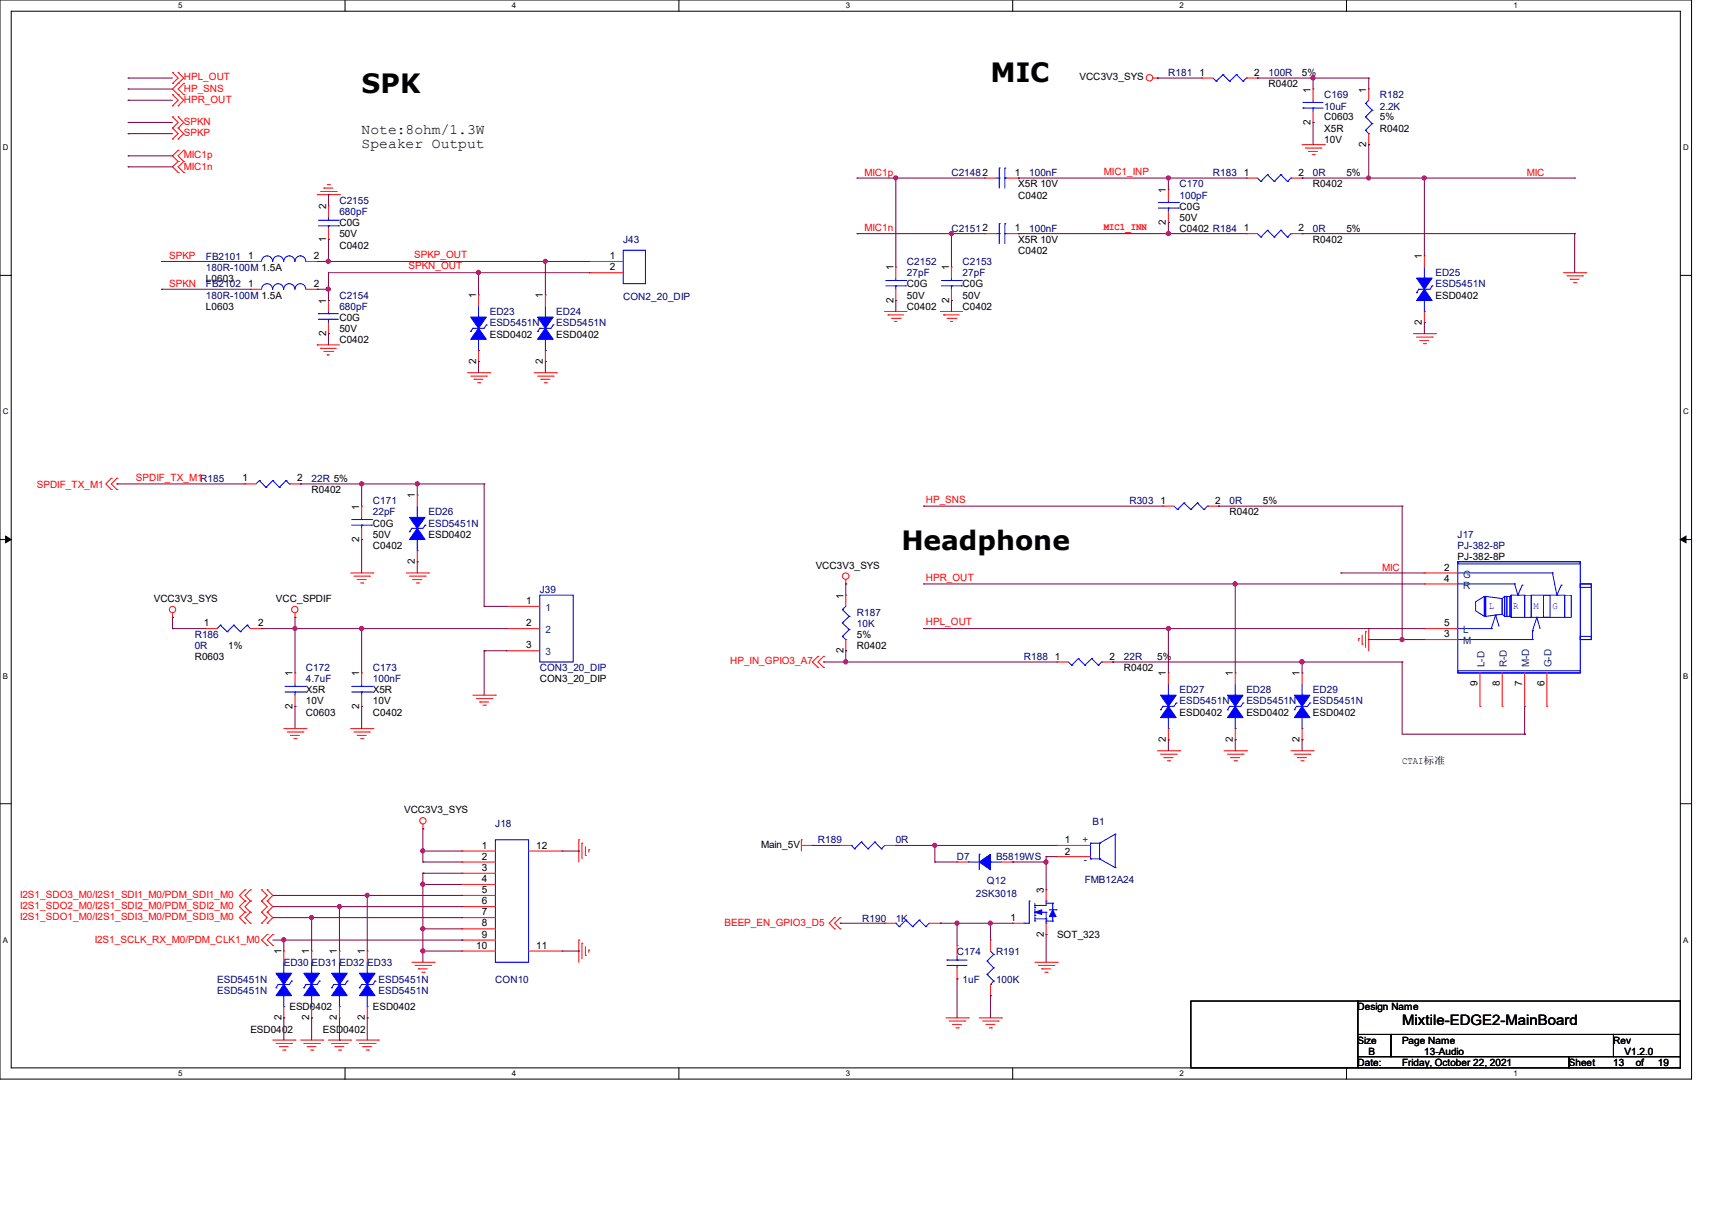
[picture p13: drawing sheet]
<svg xmlns="http://www.w3.org/2000/svg" width="297mm" height="210mm" viewBox="0 0 297 210" stroke-linecap="round" stroke-linejoin="round" font-family="sans-serif">
<defs><g id="words">
<g font-size="4.6">
<text x="62.7" y="16.2">SPK</text>
<text x="171.8" y="14.3">MIC</text>
<text x="156.4" y="95.4">Headphone</text>
</g>
<g font-size="2.5">
<text x="62.7" y="23.2">Note:8ohm/1.3W</text>
<text x="62.7" y="25.7">Speaker Output</text>
<text x="243.2" y="177.9">Mixtile-EDGE2-MainBoard</text>
</g>
<g font-size="1.7" fill="#f00">
<text x="31.9" y="14">HPL_OUT</text>
<text x="31.9" y="15.9">HP_SNS</text>
<text x="31.9" y="17.8">HPR_OUT</text>
<text x="31.9" y="23.6">SPKP</text>
<text x="31.9" y="21.7">SPKN</text>
<text x="31.9" y="29.4">MIC1n</text>
<text x="31.9" y="27.5">MIC1p</text>
<text x="150" y="30.5">MIC1p</text>
<text x="191.5" y="30.3">MIC1_INP</text>
<text x="264.9" y="30.5">MIC</text>
<text x="150" y="40.2">MIC1n</text>
<text x="191.5" y="40">MIC1_INN</text>
<text x="29.3" y="45">SPKP</text>
<text x="70.9" y="46.7">SPKN_OUT</text>
<text x="71.8" y="44.8">SPKP_OUT</text>
<text x="29.3" y="49.8">SPKN</text>
<text x="23.6" y="83.4">SPDIF_TX_M1R185</text>
<text x="6.4" y="84.6">SPDIF_TX_M1</text>
<text x="160.6" y="87.2">HP_SNS</text>
<text x="160.6" y="100.8">HPR_OUT</text>
<text x="239.8" y="99.1">MIC</text>
<text x="160.6" y="108.5">HPL_OUT</text>
<text x="126.7" y="115.3">HP_IN_GPIO3_A7</text>
<text x="3.5" y="155.9">I2S1_SDO3_M0/I2S1_SDI1_M0/PDM_SDI1_M0</text>
<text x="3.5" y="159.7">I2S1_SDO1_M0/I2S1_SDI3_M0/PDM_SDI3_M0</text>
<text x="3.5" y="157.8">I2S1_SDO2_M0/I2S1_SDI2_M0/PDM_SDI2_M0</text>
<text x="125.7" y="160.7">BEEP_EN_GPIO3_D5</text>
<text x="16.4" y="163.6">I2S1_SCLK_RX_M0/PDM_CLK1_M0</text>
</g>
<g font-size="1.7">
<text x="187.3" y="14">VCC3V3_SYS</text>
<text x="208.1" y="13.1">1</text>
<text x="217.6" y="13.1">2</text>
<text x="220.1" y="15.2">R0402</text>
<text x="225.9" y="13.2">5%</text>
<text x="227.4" y="16.1" transform="rotate(-90 227.4 16.1)">1</text>
<text x="237" y="16.1" transform="rotate(-90 237 16.1)">1</text>
<text x="227.4" y="21.7" transform="rotate(-90 227.4 21.7)">2</text>
<text x="229.7" y="20.9">C0603</text>
<text x="229.7" y="22.9">X5R</text>
<text x="239.4" y="22.9">R0402</text>
<text x="239.4" y="20.9">5%</text>
<text x="229.7" y="24.8">10V</text>
<text x="237" y="25.5" transform="rotate(-90 237 25.5)">2</text>
<text x="176" y="30.5">1</text>
<text x="176.6" y="34.5">C0402</text>
<text x="176.6" y="32.5">X5R 10V</text>
<text x="202.3" y="33.4" transform="rotate(-90 202.3 33.4)">1</text>
<text x="215.8" y="30.5">1</text>
<text x="225.3" y="30.5">2</text>
<text x="227.8" y="32.5">R0402</text>
<text x="233.6" y="30.6">5%</text>
<text x="56.6" y="41.9" transform="rotate(-90 56.6 41.9)">1</text>
<text x="56.6" y="36.3" transform="rotate(-90 56.6 36.3)">2</text>
<text x="58.9" y="39.3">C0G</text>
<text x="58.9" y="41.2">50V</text>
<text x="176" y="40.1">1</text>
<text x="202.3" y="39" transform="rotate(-90 202.3 39)">2</text>
<text x="204.6" y="40.2">C0402 R184</text>
<text x="204.6" y="36.4">C0G</text>
<text x="204.6" y="38.3">50V</text>
<text x="215.8" y="40.1">1</text>
<text x="225.3" y="40.1">2</text>
<text x="233.6" y="40.2">5%</text>
<text x="43" y="45">1</text>
<text x="54.4" y="45">2</text>
<text x="58.9" y="43.1">C0402</text>
<text x="105.8" y="45">1</text>
<text x="105.8" y="46.9">2</text>
<text x="155" y="46.9" transform="rotate(-90 155 46.9)">1</text>
<text x="164.6" y="46.9" transform="rotate(-90 164.6 46.9)">1</text>
<text x="176.6" y="44.1">C0402</text>
<text x="176.6" y="42.2">X5R 10V</text>
<text x="227.8" y="42.2">R0402</text>
<text x="246.7" y="45" transform="rotate(-90 246.7 45)">1</text>
<text x="35.7" y="48.9">L0603</text>
<text x="35.7" y="53.8">L0603</text>
<text x="43" y="49.8">1</text>
<text x="54.4" y="49.8">2</text>
<text x="56.6" y="52.7" transform="rotate(-90 56.6 52.7)">1</text>
<text x="82.6" y="51.7" transform="rotate(-90 82.6 51.7)">1</text>
<text x="94.2" y="51.7" transform="rotate(-90 94.2 51.7)">1</text>
<text x="155" y="52.6" transform="rotate(-90 155 52.6)">2</text>
<text x="157.3" y="53.8">C0402</text>
<text x="157.3" y="49.9">C0G</text>
<text x="157.3" y="51.8">50V</text>
<text x="164.6" y="52.6" transform="rotate(-90 164.6 52.6)">2</text>
<text x="167" y="53.8">C0402</text>
<text x="167" y="49.9">C0G</text>
<text x="167" y="51.8">50V</text>
<text x="249" y="51.8">ESD0402</text>
<text x="56.6" y="58.3" transform="rotate(-90 56.6 58.3)">2</text>
<text x="58.9" y="59.5">C0402</text>
<text x="58.9" y="55.7">C0G</text>
<text x="58.9" y="57.6">50V</text>
<text x="85" y="58.6">ESD0402</text>
<text x="96.5" y="58.6">ESD0402</text>
<text x="246.7" y="56.4" transform="rotate(-90 246.7 56.4)">2</text>
<text x="82.6" y="63.2" transform="rotate(-90 82.6 63.2)">2</text>
<text x="94.2" y="63.2" transform="rotate(-90 94.2 63.2)">2</text>
<text x="42.1" y="83.6">1</text>
<text x="51.6" y="83.6">2</text>
<text x="54.1" y="85.6">R0402</text>
<text x="62.3" y="88.4" transform="rotate(-90 62.3 88.4)">1</text>
<text x="72" y="86.5" transform="rotate(-90 72 86.5)">1</text>
<text x="201.3" y="87.4">1</text>
<text x="210.8" y="87.4">2</text>
<text x="213.3" y="89.5">R0402</text>
<text x="219.1" y="87.5">5%</text>
<text x="62.3" y="94" transform="rotate(-90 62.3 94)">2</text>
<text x="64.7" y="95.3">C0402</text>
<text x="64.7" y="91.4">C0G</text>
<text x="64.7" y="93.3">50V</text>
<text x="74.3" y="93.3">ESD0402</text>
<text x="72" y="97.9" transform="rotate(-90 72 97.9)">2</text>
<text x="141.5" y="98.7">VCC3V3_SYS</text>
<text x="250.5" y="99">2</text>
<text x="250.5" y="100.9">4</text>
<text x="252.9" y="97.2">PJ-382-8P</text>
<text x="26.7" y="104.5">VCC3V3_SYS</text>
<text x="47.9" y="104.5">VCC_SPDIF</text>
<text x="91.3" y="104.8">1</text>
<text x="146.3" y="103.9" transform="rotate(-90 146.3 103.9)">1</text>
<text x="35.3" y="108.7">1</text>
<text x="39.6" y="112.6">1%</text>
<text x="44.8" y="108.7">2</text>
<text x="91.3" y="108.7">2</text>
<text x="91.3" y="112.5">3</text>
<text x="146.3" y="113.3" transform="rotate(-90 146.3 113.3)">2</text>
<text x="148.7" y="112.6">R0402</text>
<text x="148.7" y="110.7">5%</text>
<text x="250.5" y="108.7">5</text>
<text x="250.5" y="110.6">3</text>
<text x="33.8" y="114.6">R0603</text>
<text x="50.8" y="117.4" transform="rotate(-90 50.8 117.4)">1</text>
<text x="62.3" y="117.4" transform="rotate(-90 62.3 117.4)">1</text>
<text x="93.6" y="118.4">CON3_20_DIP</text>
<text x="183" y="114.5">1</text>
<text x="192.5" y="114.5">2</text>
<text x="195" y="116.5">R0402</text>
<text x="200.8" y="114.6">5%</text>
<text x="202.3" y="117.4" transform="rotate(-90 202.3 117.4)">1</text>
<text x="213.9" y="117.4" transform="rotate(-90 213.9 117.4)">1</text>
<text x="225.5" y="117.4" transform="rotate(-90 225.5 117.4)">1</text>
<text x="256.3" y="119.1" transform="rotate(-90 256.3 119.1)">9</text>
<text x="260.2" y="119.1" transform="rotate(-90 260.2 119.1)">8</text>
<text x="264.1" y="119.1" transform="rotate(-90 264.1 119.1)">7</text>
<text x="267.9" y="119.1" transform="rotate(-90 267.9 119.1)">6</text>
<text x="50.8" y="123" transform="rotate(-90 50.8 123)">2</text>
<text x="53.1" y="124.2">C0603</text>
<text x="53.1" y="120.4">X5R</text>
<text x="53.1" y="122.3">10V</text>
<text x="62.3" y="123" transform="rotate(-90 62.3 123)">2</text>
<text x="64.7" y="124.2">C0402</text>
<text x="64.7" y="120.4">X5R</text>
<text x="64.7" y="122.3">10V</text>
<text x="204.6" y="124.2">ESD0402</text>
<text x="216.2" y="124.2">ESD0402</text>
<text x="227.8" y="124.2">ESD0402</text>
<text x="202.3" y="128.8" transform="rotate(-90 202.3 128.8)">2</text>
<text x="213.9" y="128.8" transform="rotate(-90 213.9 128.8)">2</text>
<text x="225.5" y="128.8" transform="rotate(-90 225.5 128.8)">2</text>
<text x="243.2" y="132.7">CTAI标准</text>
<text x="70.1" y="141.2">VCC3V3_SYS</text>
<text x="83.6" y="147.3">1</text>
<text x="83.6" y="149.2">2</text>
<text x="93" y="147.3">12</text>
<text x="132" y="147.2">Main_5V</text>
<text x="184.7" y="146.4">1</text>
<text x="184.7" y="148.3">2</text>
<text x="83.6" y="151.1">3</text>
<text x="83.6" y="153.1">4</text>
<text x="83.6" y="155">5</text>
<text x="181.1" y="155" transform="rotate(-90 181.1 155)">3</text>
<text x="83.6" y="156.9">6</text>
<text x="83.6" y="158.8">7</text>
<text x="83.6" y="160.8">8</text>
<text x="175.3" y="159.8">1</text>
<text x="48.8" y="165.7" transform="rotate(-90 48.8 165.7)">1</text>
<text x="53.6" y="165.7" transform="rotate(-90 53.6 165.7)">1</text>
<text x="58.5" y="165.7" transform="rotate(-90 58.5 165.7)">1</text>
<text x="63.3" y="165.7" transform="rotate(-90 63.3 165.7)">1</text>
<text x="82.6" y="164.6">10</text>
<text x="83.6" y="162.7">9</text>
<text x="93" y="164.6">11</text>
<text x="181.1" y="162.6" transform="rotate(-90 181.1 162.6)">2</text>
<text x="183.4" y="162.8">SOT_323</text>
<text x="43.4" y="179.2">ESD0402</text>
<text x="48.8" y="177" transform="rotate(-90 48.8 177)">2</text>
<text x="50.2" y="175.3">ESD0402</text>
<text x="53.6" y="177" transform="rotate(-90 53.6 177)">2</text>
<text x="56" y="179.2">ESD0402</text>
<text x="58.5" y="177" transform="rotate(-90 58.5 177)">2</text>
<text x="63.3" y="177" transform="rotate(-90 63.3 177)">2</text>
<text x="64.7" y="175.3">ESD0402</text>
<text x="235.5" y="175.3">Design Name</text>
<text x="235.5" y="181.1">Size</text>
<text x="235.5" y="185">Date:</text>
<text x="237.4" y="183.1">B</text>
<text x="243.2" y="181.1">Page Name</text>
<text x="243.2" y="185">Friday, October 22, 2021</text>
<text x="247.1" y="183.1">13-Audio</text>
<text x="272.2" y="185">Sheet</text>
<text x="279.9" y="181.1">Rev</text>
<text x="279.9" y="185">13</text>
<text x="281.8" y="183.1">V1.2.0</text>
<text x="283.8" y="185">of</text>
<text x="287.6" y="185">19</text>
</g>
<g font-size="1.7" fill="#000080">
<text x="202.7" y="13.2">R181</text>
<text x="220.1" y="13.2">100R</text>
<text x="229.7" y="17.1">C169</text>
<text x="239.4" y="17.1">R182</text>
<text x="229.7" y="19">10uF</text>
<text x="239.4" y="19">2.2K</text>
<text x="58.9" y="35.4">C2155</text>
<text x="165" y="30.6">C21482</text>
<text x="178.5" y="30.6">100nF</text>
<text x="204.6" y="32.5">C170</text>
<text x="204.6" y="34.5">100pF</text>
<text x="210.4" y="30.6">R183</text>
<text x="227.8" y="30.6">0R</text>
<text x="58.9" y="37.3">680pF</text>
<text x="165" y="40.2">C21512</text>
<text x="178.5" y="40.2">100nF</text>
<text x="227.8" y="40.2">0R</text>
<text x="35.7" y="45">FB2101</text>
<text x="35.7" y="47">180R-100M 1.5A</text>
<text x="108.1" y="42.2">J43</text>
<text x="157.3" y="46">C2152</text>
<text x="157.3" y="48">27pF</text>
<text x="167" y="46">C2153</text>
<text x="167" y="48">27pF</text>
<text x="249" y="48">ED25</text>
<text x="35.7" y="49.9">FB2102</text>
<text x="35.7" y="51.8">180R-100M 1.5A</text>
<text x="58.9" y="51.8">C2154</text>
<text x="58.9" y="53.8">680pF</text>
<text x="108.1" y="52">CON2_20_DIP</text>
<text x="249" y="49.9">ESD5451N</text>
<text x="85" y="54.7">ED23</text>
<text x="85" y="56.6">ESD5451N</text>
<text x="96.5" y="54.7">ED24</text>
<text x="96.5" y="56.6">ESD5451N</text>
<text x="54.1" y="83.7">22R 5%</text>
<text x="64.7" y="87.5">C171</text>
<text x="64.7" y="89.5">22pF</text>
<text x="74.3" y="89.5">ED26</text>
<text x="195.9" y="87.5">R303</text>
<text x="213.3" y="87.5">0R</text>
<text x="74.3" y="91.4">ESD5451N</text>
<text x="252.9" y="93.3">J17</text>
<text x="252.9" y="95.3">PJ-382-8P</text>
<text x="93.6" y="103">J39</text>
<text x="148.7" y="106.8">R187</text>
<text x="33.8" y="110.7">R186</text>
<text x="33.8" y="112.6">0R</text>
<text x="148.7" y="108.8">10K</text>
<text x="53.1" y="116.5">C172</text>
<text x="53.1" y="118.4">4.7uF</text>
<text x="64.7" y="116.5">C173</text>
<text x="64.7" y="118.4">100nF</text>
<text x="93.6" y="116.5">CON3_20_DIP</text>
<text x="177.6" y="114.6">R188</text>
<text x="195" y="114.6">22R</text>
<text x="204.6" y="120.4">ED27</text>
<text x="204.6" y="122.3">ESD5451N</text>
<text x="216.2" y="120.4">ED28</text>
<text x="216.2" y="122.3">ESD5451N</text>
<text x="227.8" y="120.4">ED29</text>
<text x="227.8" y="122.3">ESD5451N</text>
<text x="85.9" y="143.5">J18</text>
<text x="189.6" y="143.1">B1</text>
<text x="141.9" y="146.4">R189</text>
<text x="155.4" y="146.4">0R</text>
<text x="166" y="149.3">D7</text>
<text x="172.8" y="149.3">B5819WS</text>
<text x="169.3" y="155.7">2SK3018</text>
<text x="171.2" y="153.4">Q12</text>
<text x="188.2" y="153.2">FMB12A24</text>
<text x="149.6" y="159.9">R190</text>
<text x="155.4" y="159.9">1K</text>
<text x="49.2" y="167.6">ED30 ED31 ED32 ED33</text>
<text x="166" y="165.7">C174</text>
<text x="172.8" y="165.7">R191</text>
<text x="37.7" y="170.5">ESD5451N</text>
<text x="37.7" y="172.5">ESD5451N</text>
<text x="65.7" y="172.5">ESD5451N</text>
<text x="65.7" y="170.5">ESD5451N</text>
<text x="85.9" y="170.5">CON10</text>
<text x="167" y="170.5">1uF</text>
<text x="172.8" y="170.5">100K</text>
</g>
<g font-size="1.7" fill="#004080">
<text x="253.8" y="100.2">G</text>
<text x="94.6" y="106">1</text>
<text x="253.8" y="102.2">R</text>
<text x="94.6" y="109.9">2</text>
<text x="94.6" y="113.8">3</text>
<text x="253.8" y="109.9">L</text>
<text x="253.8" y="111.8">M</text>
<text x="257.6" y="115.8" transform="rotate(-90 257.6 115.8)">L-D</text>
<text x="261.4" y="115.8" transform="rotate(-90 261.4 115.8)">R-D</text>
<text x="265.3" y="115.8" transform="rotate(-90 265.3 115.8)">M-D</text>
<text x="269.2" y="115.8" transform="rotate(-90 269.2 115.8)">G-D</text>
<text x="187.8" y="146.4">+</text>
<text x="188" y="149.7">-</text>
</g>
<g font-size="1.7" fill="#00f">
<text x="258.3" y="105.7">L</text>
<text x="262.5" y="105.7">R</text>
<text x="266" y="105.7">M</text>
<text x="269.3" y="105.7">G</text>
</g>
<g font-size="1.4">
<text x="30.9" y="1.4">5</text>
<text x="88.8" y="1.4">4</text>
<text x="146.7" y="1.4">3</text>
<text x="204.6" y="1.4">2</text>
<text x="262.6" y="1.4">1</text>
<text x=".5" y="26.1">D</text>
<text x="292" y="26.1">D</text>
<text x=".5" y="71.9">C</text>
<text x="292" y="71.9">C</text>
<text x=".5" y="117.8">B</text>
<text x="292" y="117.8">B</text>
<text x=".5" y="163.6">A</text>
<text x="292" y="163.6">A</text>
<text x="30.9" y="186.8">5</text>
<text x="88.8" y="186.8">4</text>
<text x="146.7" y="186.8">3</text>
<text x="204.6" y="186.8">2</text>
<text x="262.6" y="186.8">1</text>
</g>
</g></defs>
<path d="M0 0h293.5v187.3h-293.5zM1.9 1.9h289.6v183.4h-289.6z" fill="none" stroke="#000" stroke-width=".17"/>
<g fill="#fff">
<path d="M30.9 .2h.8v1.5h-.8z"/>
<path d="M30.9 185.5h.8v1.6h-.8z"/>
</g>
<path d="M59.9 0v1.9M59.9 185.3v2" fill="none" stroke="#000" stroke-width=".17"/>
<g fill="#fff">
<path d="M88.8 .2h.8v1.5h-.8z"/>
<path d="M88.8 185.5h.8v1.6h-.8z"/>
</g>
<path d="M117.8 0v1.9M117.8 185.3v2" fill="none" stroke="#000" stroke-width=".17"/>
<g fill="#fff">
<path d="M146.7 .2h.8v1.5h-.8z"/>
<path d="M146.7 185.5h.8v1.6h-.8z"/>
</g>
<path d="M175.7 0v1.9M175.7 185.3v2" fill="none" stroke="#000" stroke-width=".17"/>
<g fill="#fff">
<path d="M204.6 .2h.8v1.5h-.8z"/>
<path d="M204.6 185.5h.8v1.6h-.8z"/>
</g>
<path d="M233.6 0v1.9M233.6 185.3v2" fill="none" stroke="#000" stroke-width=".17"/>
<g fill="#fff">
<path d="M262.6 .2h.7v1.5h-.7z"/>
<path d="M262.6 185.5h.7v1.6h-.7z"/>
<path d="M.5 24.8h1v1.6h-1z"/>
<path d="M292 24.8h1v1.6h-1z"/>
<path d="M.5 70.7h1v1.5h-1z"/>
<path d="M292 70.7h1v1.5h-1z"/>
</g>
<path d="M0 47.8h1.9M291.5 47.8h2" fill="none" stroke="#000" stroke-width=".17"/>
<g fill="#fff">
<path d="M.5 116.5h.9v1.6h-.9z"/>
<path d="M292 116.5h.9v1.6h-.9z"/>
</g>
<path d="M0 93.6h1.9M291.5 93.6h2" fill="none" stroke="#000" stroke-width=".17"/>
<path d="M1 93l.9 .6-.9 .6zM291.5 93.6l1-.6v1.2z" fill="#000" stroke="#000" stroke-width=".17"/>
<g fill="#fff">
<path d="M.5 162.4h.9v1.5h-.9z"/>
<path d="M292 162.4h.9v1.5h-.9z"/>
</g>
<path d="M0 139.5h1.9M291.5 139.5h2M206.6 173.7h28.9v11.6h-28.9zM235.5 173.7h56v5.8h-56zM235.5 179.5h5.8v3.9h-5.8zM241.3 179.5h38.6v3.9h-38.6zM279.9 179.5h11.6v3.9h-11.6zM235.5 183.4h36.7v1.9h-36.7zM272.2 183.4h19.3v1.9h-19.3z" fill="none" stroke="#000" stroke-width=".17"/>
<g fill="none" stroke="#f00" stroke-width=".17">
<path d="M29.9 12.6h.1M29.9 14.5h.1M29.9 16.4h.1M29.9 18.4h.1M29.9 12.6l1 .9-1 1M29.9 16.4l1 1-1 1M30.9 12.6h.1M30.9 14.5h.1M30.9 16.4h.1M30.9 18.4h.1M30.9 12.6l1 .9-1 1M30.9 14.5l-1 1 2 1.9-1 1"/>
<path d="M31.9 16.4h.1M31.9 14.5h.1M31.9 14.5l-1 1 1 .9M200 13.5h.8M200.8 13.5h.1M208.5 13.5h.1M208.5 13.5h1.9M216.2 13.5h1.9M218.1 13.5h.1M227.8 15.5h.1M227.8 15.5v1.9M227.8 19.3v2"/>
<path d="M237.4 15.5h.1M237.4 15.5v1.9M29.9 22.2h.1M29.9 24.1h.1M29.9 20.3h.1M29.9 22.2l1 1-1 .9M29.9 20.3l1 1-1 .9M30.9 22.2h.1M30.9 24.1h.1M30.9 20.3h.1M30.9 28h.1M30.9 29.9h.1"/>
<path d="M30.9 26.1h.1M30.9 22.2l1 1-1 .9M30.9 20.3l1 1-1 .9M30.9 28l-1 1 1 .9M30.9 26.1l-1 1 1 .9M31.9 29.9h.1M31.9 28h.1M31.9 26.1h.1M31.9 28l-1 1 1 .9M31.9 26.1l-1 1 1 .9M55 33.8h3.9M55.6 33.2h2.7"/>
<path d="M56.2 32.6h.1M56.2 32.6h1.5M56.8 32h.3M57 35.7h.1M57 35.7v2M57 39.6v1.9M57.1 32h.1M58.3 33.2h.1M58.9 33.8h.1M170.9 30.9h.1M170.9 30.9h1.9M174.7 30.9h2"/>
<path d="M176.7 30.9h.1M202.7 32.9h.1M202.7 38.6h.1M202.7 32.9v1.9M202.7 36.7v1.9M216.2 30.9h.1M216.2 30.9h1.9M223.9 30.9h2M225.9 30.9h.1M225.9 25.1h3.8M226.4 25.7h2.8M227 26.3h.1"/>
<path d="M227 26.3h1.6M227.6 26.8h.4M227.8 21.3h.1M228 26.8h.1M229.2 25.7h.1M229.7 25.1h.1M237.4 25.1h.1M237.4 23.2v1.9M43.4 45.4h.1M43.4 50.2h.1M43.4 45.4h2M43.4 50.2h2"/>
<path d="M53.1 45.4h1.9M53.1 50.2h1.9M55 59.9h.1M55 45.4h.1M55 50.2h.1M55 59.9h3.9M57 41.5h.1M57 52.2h.1M57 57.9h.1M57 52.2v1.9M57 56v1.9M83 51.2h.1"/>
<path d="M83 51.2v1.9M94.6 51.2h.1M94.6 51.2v1.9M102.3 45.4h.1M102.3 47.3h.1M102.3 47.3h5.8M102.3 45.4h5.8M153.5 54.1h.1M153.5 54.1h3.9M154.1 54.7h.1M154.1 54.7h2.7M154.6 55.2h1.6"/>
<path d="M155.2 55.8h.1M155.2 55.8h.4M155.4 46.4h.1M155.4 52.2h.1M155.4 46.4v1.9M155.4 50.2v2M156.2 55.2h.1M163.2 54.1h.1M163.2 54.1h3.8M163.7 54.7h.1M163.7 54.7h2.7M164.3 55.2h1.5"/>
<path d="M164.9 55.8h.1M164.9 55.8h.4M165.1 46.4h.1M165.1 52.2h.1M165.1 46.4v1.9M165.1 50.2v2M165.8 55.2h.1M170.9 40.6h.1M170.9 40.6h1.9M174.7 40.6h2M176.7 40.6h.1M216.2 40.6h.1"/>
<path d="M216.2 40.6h1.9M223.9 40.6h2M225.9 40.6h.1M245.2 57.9h3.8M245.7 58.5h2.8M246.3 59.1h.1M246.3 59.1h1.6M246.9 59.6h.4M247.1 44.4h.1M247.1 56h.1M247.1 44.4v2M247.1 54.1v1.9"/>
<path d="M247.3 59.6h.1M248.5 58.5h.1M249 57.9h.1M271.2 47.3h3.9M271.8 47.9h2.7M272.4 48.5h.1M272.4 48.5h1.5M273 49.1h.3M273.3 49.1h.1M274.5 47.9h.1M275.1 47.3h.1M55.6 60.5h.1"/>
<path d="M55.6 60.5h2.7M56.2 61h1.5M56.8 61.6h.1M56.8 61.6h.3M57.7 61h.1M81.1 64.7h3.9M81.7 65.3h2.7M82.3 65.8h.1M82.3 65.8h1.5M82.8 66.4h.4M83 62.7h.1M83 60.8v1.9"/>
<path d="M83.2 66.4h.1M84.4 65.3h.1M85 64.7h.1M92.7 64.7h3.8M93.3 65.3h2.7M93.9 65.8h.1M93.9 65.8h1.5M94.4 66.4h.4M94.6 62.7h.1M94.6 60.8v1.9M94.8 66.4h.1M96 65.3h.1"/>
<path d="M96.5 64.7h.1M19.3 85h.1M19.3 83h.1M19.3 83l-.9 1 .9 1M20.3 85h.1M20.3 83h.1M20.3 83l-1 1 1 1M42.5 84h.1M42.5 84h1.9M50.2 84h2M52.2 84h.1M60.8 99.4h3.9"/>
<path d="M61.4 100h2.7M62.7 87.8h.1M62.7 93.6h.1M62.7 87.8v2M62.7 91.7v1.9M64.1 100h.1M64.7 99.4h.1M70.5 99.4h3.8M71 100h2.7M72.4 85.9h.1M72.4 97.5h.1M72.4 85.9v1.9"/>
<path d="M72.4 95.6v1.9M73.7 100h.1M74.3 99.4h.1M201.8 87.8h.1M201.8 87.8h1.9M209.5 87.8h1.9M211.4 87.8h.1M247.1 99.4h.1M247.1 99.4h5.8M29.9 107.1h.1M29.9 106.4v.7M35.7 109.1h.1"/>
<path d="M35.7 109.1h2M43.4 109.1h2M45.4 109.1h.1M51.2 107.1h.1M51.2 116.8h.1M51.2 106.4v.7M51.2 116.8v1.9M62 100.6h.1M62 100.6h1.5M62.6 101.2h.3M62.7 116.8h.1M62.7 116.8v1.9"/>
<path d="M62.9 101.2h.1M71.6 100.6h.1M71.6 100.6h1.6M72.2 101.2h.4M72.6 101.2h.1M87.8 105.2h.1M87.8 109.1h.1M87.8 112.9h.1M87.8 109.1h5.8M87.8 105.2h5.8M87.8 112.9h5.8M141.9 115.8h.1"/>
<path d="M141.9 113.9h.1M141.9 113.9l-1 1 1 .9M142.9 115.8h.1M142.9 113.9h.1M142.9 113.9l-1 1 1 .9M146.7 101.3h.1M146.7 103.3h.1M146.7 112.9h.1M146.7 100.6v.7M146.7 103.3v1.9M146.7 111v1.9M183.4 114.9h.1"/>
<path d="M183.4 114.9h1.9M191.1 114.9h1.9M193 114.9h.1M202.7 116.8h.1M202.7 116.8v1.9M214.3 116.8h.1M214.3 116.8v1.9M225.9 116.8h.1M225.9 116.8v1.9M235.7 110.8h.1M235.7 110.8v.4M236.3 111.8h.1"/>
<path d="M236.3 110.2v1.6M236.9 109.6h.1M236.9 109.6v2.8M237.4 109.1h.1M237.4 109.1v3.8M247.1 109.1h.1M247.1 101.3h.1M247.1 111h.1M247.1 109.1h5.8M247.1 101.3h5.8M247.1 111h5.8M256.8 116.8v5.8"/>
<path d="M260.6 116.8v5.8M264.5 116.8v5.8M268.4 116.8v5.8M49.2 126.4h3.9M49.8 127h2.7M50.4 127.6h.1M50.4 127.6h1.5M51 128.2h.4M51.2 122.6h.1M51.2 120.6v2M51.4 128.2h.1M52.5 127h.1"/>
<path d="M53.1 126.4h.1M60.8 126.4h3.9M61.4 127h2.7M62 127.6h.1M62 127.6h1.5M62.6 128.2h.3M62.7 122.6h.1M62.7 120.6v2M62.9 128.2h.1M64.1 127h.1M64.7 126.4h.1M82 120.6h3.9"/>
<path d="M82.6 121.2h2.7M83.2 121.8h.1M83.2 121.8h1.6M83.8 122.4h.4M84.2 122.4h.1M85.3 121.2h.1M85.9 120.6h.1M200.8 130.3h3.8M201.3 130.9h2.7M201.9 131.5h.1M201.9 131.5h1.6M202.5 132h.4"/>
<path d="M202.7 128.4h.1M202.7 126.4v2M202.9 132h.1M204 130.9h.1M204.6 130.3h.1M212.3 130.3h3.9M212.9 130.9h2.7M213.5 131.5h.1M213.5 131.5h1.6M214.1 132h.4M214.3 128.4h.1M214.3 126.4v2"/>
<path d="M214.5 132h.1M215.6 130.9h.1M216.2 130.3h.1M223.9 130.3h3.9M224.5 130.9h2.7M225.1 131.5h.1M225.1 131.5h1.6M225.7 132h.4M225.9 128.4h.1M225.9 126.4v2M226.1 132h.1M227.2 130.9h.1"/>
<path d="M227.8 130.3h.1M256.8 122.6h.1M260.6 122.6h.1M264.5 122.6h.1M268.4 122.6h.1M42.5 158.3h.1M42.5 156.4h.1M42.5 154.4h.1M42.5 158.3l-1 1 1 .9M42.5 156.4l-1 1 1 .9M42.5 154.4l-1 1 1 1M43.4 158.3h.1"/>
<path d="M43.4 156.4h.1M43.4 154.4h.1M43.4 158.3l-.9 1 .9 .9M43.4 156.4l-.9 1 .9 .9M43.4 154.4l-.9 1 .9 1M45.4 158.3h.1M45.4 156.4h.1M45.4 154.4h.1M45.4 158.3l1 1-1 .9M45.4 154.4l1 1-1 1M45.4 156.4l1 1-1 .9M46.4 158.3h.1"/>
<path d="M46.4 156.4h.1M46.4 154.4h.1M46.4 158.3l.9 1-.9 .9M46.4 156.4l.9 1-.9 .9M46.4 154.4l.9 1-.9 1M73.4 143.8h.1M73.4 143v.8M80.1 147.7h.1M80.1 149.6h.1M80.1 151.6h.1M80.1 153.5h.1M80.1 155.4h.1"/>
<path d="M80.1 157.4h.1M80.1 159.3h.1M80.1 149.6h5.8M80.1 147.7h5.8M80.1 151.6h5.8M80.1 153.5h5.8M80.1 155.4h5.8M80.1 157.4h5.8M80.1 159.3h5.8M91.7 147.7h5.8M97.5 147.7h.1M100.4 145.8h.1"/>
<path d="M100.4 145.8v3.8M101 146.3h.1M101 146.3v2.8M101.6 148.5h.1M101.6 146.9v1.6M102.2 147.5h.1M102.2 147.5v.4M139 145.8h.1M139 146.7h1.9M139 145.8v1.9M140.9 146.7h.1M144.8 159.3h.1"/>
<path d="M144.8 159.3l-1 .9 1 1M145.8 159.3h.1M145.8 146.7h.1M145.8 146.7h1.9M145.8 159.3l-1 .9 1 1M153.5 146.7h1.9M155.4 146.7h.1M166 149.6h.1M166 149.6h2M173.7 149.6h2M175.7 149.6h.1M181.5 154.4h.1"/>
<path d="M181.5 154.4v2M183.4 146.7h.1M183.4 148.7h.1M183.4 146.7h5.8M183.4 148.7h5.8M42.5 160.2h.1M43.4 160.2h.1M45.4 160.2h.1M46.4 160.2h.1M46.4 162.2h.1M46.4 164.1h.1M46.4 162.2l-1 1 1 .9"/>
<path d="M47.3 162.2h.1M47.3 164.1h.1M47.3 162.2l-.9 1 .9 .9M49.2 165.1h.1M49.2 176.7h.1M49.2 165.1v1.9M49.2 174.7v2M54.1 165.1h.1M54.1 176.7h.1M54.1 165.1v1.9M54.1 174.7v2M58.9 165.1h.1"/>
<path d="M58.9 176.7h.1M58.9 165.1v1.9M58.9 174.7v2M63.7 165.1h.1M63.7 176.7h.1M63.7 165.1v1.9M63.7 174.7v2M71.5 167h3.8M72 167.6h2.7M72.6 168.1h.1M72.6 168.1h1.5M73.2 168.7h.4"/>
<path d="M73.6 168.7h.1M74.7 167.6h.1M75.3 167h.1M80.1 161.2h.1M80.1 163.2h.1M80.1 165.1h.1M80.1 161.2h5.8M80.1 163.2h5.8M80.1 165.1h5.8M91.7 165.1h5.8M97.5 165.1h.1M100.4 163.2h.1"/>
<path d="M100.4 163.2v3.8M101 163.7h.1M101 163.7v2.7M101.6 165.8h.1M101.6 164.3v1.5M102.2 164.9h.1M102.2 164.9v.4M144.8 161.2h.1M145.8 161.2h.1M153.5 160.2h.1M153.5 160.2h1.9M161.2 160.2h2"/>
<path d="M163.2 160.2h.1M164.1 176.7h3.9M164.7 177.2h2.7M165.3 177.8h.1M165.3 177.8h1.5M165.8 178.4h.4M166 169.9h.1M166 164.1h.1M166 164.1v1.9M166 168v1.9M166.2 178.4h.1M167.4 177.2h.1"/>
<path d="M168 176.7h.1M169.9 176.7h3.8M170.5 177.2h2.7M171.1 177.8h.1M171.1 177.8h1.5M171.6 178.4h.4M171.8 163.2h.1M171.8 172.8h.1M171.8 163.2v1.9M171.8 170.9v1.9M172 178.4h.1M173.2 177.2h.1"/>
<path d="M173.7 176.7h.1M175.7 160.2h.1M175.7 160.2h1.9M179.5 167h3.9M180.1 167.6h2.7M180.7 168.1h.1M180.7 168.1h1.5M181.3 168.7h.4M181.5 162.2h.1M181.5 160.2v2M181.7 168.7h.1M182.8 167.6h.1"/>
<path d="M183.4 167h.1M47.3 180.5h3.9M47.9 181.1h2.7M48.5 181.7h.1M48.5 181.7h1.5M49.1 182.2h.3M49.4 182.2h.1M50.6 181.1h.1M51.2 180.5h.1M52.2 180.5h3.8M52.7 181.1h2.7M53.3 181.7h.1"/>
<path d="M53.3 181.7h1.5M53.9 182.2h.4M54.3 182.2h.1M55.4 181.1h.1M56 180.5h.1M57 180.5h3.8M57.5 181.1h2.7M58.1 181.7h.1M58.1 181.7h1.5M58.7 182.2h.4M59.1 182.2h.1M60.2 181.1h.1"/>
<path d="M60.8 180.5h.1M61.8 180.5h3.9M62.4 181.1h2.7M62.9 181.7h.1M62.9 181.7h1.6M63.5 182.2h.4M63.9 182.2h.1M65.1 181.1h.1M65.7 180.5h.1"/>
<circle cx="199.4" cy="13.5" r=".56"/>
<circle cx="146.7" cy="100" r=".56"/>
<circle cx="29.9" cy="105.8" r=".55"/>
<circle cx="51.1" cy="105.8" r=".55"/>
<circle cx="73.4" cy="142.5" r=".55"/>
</g>
<g fill="none" stroke="#00f" stroke-width=".17">
<path d="M210.4 13.5l.6 .6M211 14.1h.1M212.2 13h.1M212.2 13l-1.2 1.1M212.2 13l1.1 1.1M213.3 14.1h.1M214.5 13h.1M214.5 13l-1.2 1.1M214.5 13l1.1 1.1M215.6 14.1h.1M216.2 13.5h.1M216.2 13.5l-.6 .6"/>
<path d="M226.1 18.8h.1M226.1 17.8h.1M226.1 18.8h3.4M226.1 17.8h3.4M227.8 17.8h.1M227.8 18.8h.1M227.8 17.4v.4M227.8 18.8v.5M236.9 17.9h.1M236.9 17.9l1.1 1.2M237.4 17.4l-.5 .5M238 19.1h.1"/>
<path d="M238 19.1l-1.1 1.2M55.2 38.2h3.5M55.2 39.2h3.5M57 39.2h.1M57 38.2h.1M57 37.7v.5M57 39.2v.4M58.7 38.2h.1M58.7 39.2h.1M172.8 30.9h.6M173.4 29.2h.1M173.4 30.9h.1"/>
<path d="M173.4 38.8h.1M173.4 29.2v3.4M173.4 38.8v3.5M174.3 30.9h.1M174.3 29.2h.1M174.3 38.8h.1M174.3 30.9h.4M174.3 29.2v3.4M174.3 38.8v3.5M201 36.1h3.4M201 35.1h3.4M202.7 35.1h.1"/>
<path d="M202.7 36.1h.1M202.7 34.8v.3M202.7 36.1v.6M204.4 36.1h.1M204.4 35.1h.1M218.1 30.9l.6 .6M218.7 31.5h.1M219.9 30.3h.1M219.9 40h.1M219.9 30.3l-1.2 1.2M219.9 30.3l1.2 1.2M219.9 40l-1.2 1.1"/>
<path d="M219.9 40l1.2 1.1M221.1 31.5h.1M222.2 30.3h.1M222.2 40h.1M222.2 30.3l-1.1 1.2M222.2 30.3l1.2 1.2M222.2 40l-1.1 1.1M222.2 40l1.2 1.1M223.4 31.5h.1M223.9 30.9h.1M223.9 30.9l-.5 .6M236.9 20.3h.1"/>
<path d="M236.9 22.6h.1M236.9 20.3l1.1 1.2M236.9 22.6l.5 .6M237.4 23.2h.1M238 21.5h.1M238 21.5l-1.1 1.1M45.4 45.4a.95 .95 0 0 1 .9-1 .95 .95 0 0 1 1 1M45.4 50.2a.95 .95 0 0 1 .9-1 .95 .95 0 0 1 1 1M47.3 45.4a.93 .93 0 0 1 1-1 .93 .93 0 0 1 .9 1M47.3 50.2a.93 .93 0 0 1 1-1 .93 .93 0 0 1 .9 1M49.2 45.4a.95 .95 0 0 1 1-1 .95 .95 0 0 1 .9 1M49.2 50.2a.95 .95 0 0 1 1-1 .95 .95 0 0 1 .9 1"/>
<path d="M51.2 45.4a.93 .93 0 0 1 .9-1 .93 .93 0 0 1 .9 1M51.2 50.2a.93 .93 0 0 1 .9-1 .93 .93 0 0 1 .9 1M55.2 55.4h.1M55.2 54.4h.1M55.2 55.4h3.5M55.2 54.4h3.5M57 54.4h.1M57 55.4h.1M57 54.1v.3M57 55.4v.6M81.7 57.5h.1M82 57h.1"/>
<path d="M82 57l-.3 .5M83 55h.1M83 53.1v1.9M83 58.9v1.9M84.4 56.4h.1M84.4 56.4l-.4 .6h-2M93.3 57.5h.1M93.6 57h.1M93.6 57l-.3 .5M94.6 55h.1M94.6 53.1v1.9M94.6 58.9v1.9"/>
<path d="M96 56.4h.1M96 56.4l-.4 .6h-2M108.1 43.4h3.9v5.8h-3.9zM153.7 49.6h3.4M153.7 48.7h3.4M155.4 48.7h.1M155.4 49.6h.1M155.4 48.3v.4M155.4 49.6v.6M157.1 49.6h.1M157.1 48.7h.1M163.3 49.6h3.5"/>
<path d="M163.3 48.7h3.5M165.1 48.7h.1M165.1 49.6h.1M165.1 48.3v.4M165.1 49.6v.6M166.8 49.6h.1M166.8 48.7h.1M172.8 40.6h.6M173.4 40.6h.1M174.3 40.6h.1M174.3 40.6h.4M218.1 40.6l.6 .5"/>
<path d="M218.7 41.1h.1M221.1 41.1h.1M223.4 41.1h.1M223.9 40.6h.1M223.9 40.6l-.5 .5M245.7 50.8h.1M246.1 50.2h.1M246.1 50.2l-.4 .6M247.1 48.3h.1M247.1 54.1h.1M247.1 46.4v1.9M247.1 52.2v1.9"/>
<path d="M248.5 49.6h.1M248.5 49.6l-.4 .6h-2M83 60.8h.1M94.6 60.8h.1M45 83.4h.1M45 83.4l-.6 .6M45 83.4l1.1 1.2M46.1 84.6h.1M47.3 83.4h.1M47.3 83.4l-1.2 1.2M47.3 83.4l1.2 1.2M48.5 84.6h.1"/>
<path d="M49.6 83.4h.1M49.6 83.4l-1.1 1.2M49.6 83.4l.6 .6M50.2 84h.1M61 91.1h3.5M61 90.2h3.5M62.7 90.2h.1M62.7 91.1h.1M62.7 89.8v.4M62.7 91.1v.6M64.5 91.1h.1M64.5 90.2h.1"/>
<path d="M71 92.3h.1M71.5 91.7h.1M71.5 91.7l-.5 .6M72.4 89.8h.1M72.4 95.6h.1M72.4 87.8v2M72.4 93.6v2M73.7 91.1h.1M73.7 91.1l-.3 .6h-1.9M203.7 87.8l.6 .6M204.3 88.4h.1M205.4 87.3h.1"/>
<path d="M205.4 87.3l-1.1 1.1M205.4 87.3l1.2 1.1M206.6 88.4h.1M207.7 87.3h.1M207.7 87.3l-1.1 1.1M207.7 87.3l1.2 1.1M208.9 88.4h.1M209.5 87.8h.1M209.5 87.8l-.6 .6M252.9 97.5h21.3v19.3h-21.3zM252.9 97.5h21.3v.4h-21.3zM252.9 99.4h16.4"/>
<path d="M269.3 99.4h.1M269.3 99.4l.8 3.9M38.2 108.5h.1M38.2 108.5l-.5 .6M38.2 108.5l1.2 1.1M39.4 109.6h.1M40.6 108.5h.1M40.6 108.5l-1.2 1.1M40.6 108.5l1.1 1.1M41.7 109.6h.1M42.9 108.5h.1M42.9 108.5l-1.2 1.1"/>
<path d="M42.9 108.5l.5 .6M43.4 109.1h.1M49.4 119.1h3.5M51.2 119.1h.1M51.2 118.7v.4M52.9 119.1h.1M61 119.1h3.5M62.7 119.1h.1M62.7 118.7v.4M64.5 119.1h.1M93.6 103.3h5.8v11.6h-5.8zM146.1 105.8h.1"/>
<path d="M146.1 108.1h.1M146.1 110.4h.1M146.1 105.8l1.2 1.2M146.1 108.1l1.2 1.2M146.1 110.4l.6 .6M146.7 111h.1M146.7 105.2l-.6 .6M147.3 107h.1M147.3 109.3h.1M147.3 107l-1.2 1.1M147.3 109.3l-1.2 1.1M185.3 114.9l.6 .5"/>
<path d="M185.9 115.4h.1M187.1 114.3h.1M187.1 114.3l-1.2 1.1M187.1 114.3l1.1 1.1M188.2 115.4h.1M189.4 114.3h.1M189.4 114.3l-1.2 1.1M189.4 114.3l1.1 1.1M190.5 115.4h.1M191.1 114.9h.1M191.1 114.9l-.6 .5M202.7 118.7v1.9"/>
<path d="M214.3 118.7v1.9M225.9 118.7v1.9M252.9 116.4h21.3v.4h-21.3zM252.9 101.3h9.9M252.9 109.1h5.8M252.9 111h13M256 104.4l1.5-.9v3.5l-1.5-1zM257.5 103.5h.2v3.5h-.2zM257.7 103.5l2.9 .4v2.7l-2.9 .4zM258.7 109.1h.1M259.5 106.8h.1M259.5 106.8l-.8 2.3"/>
<path d="M259.5 106.8l.6 1.9M260.6 103.9l.4-.4v3.5l-.4-.4zM261 103.5h.4v3.5h-.4zM261.4 103.5h.6v3.5h-.6zM262 103.5l.2-.2v3.8l-.2-.1zM262.2 103.3h2.3v3.8h-2.3zM262.8 101.3h.1M262.8 101.3l.5 2M263.3 103.3h.1M264.1 101.6h.1M264.1 101.6l-.8 1.7M264.5 103.3h1.1v3.8h-1.1z"/>
<path d="M265.6 103.3h5.8v3.8h-5.8zM265.9 111h.1M265.9 109.5h.1M265.9 109.5v1.5M266.6 107.1h.1M266.6 107.1l-.7 2.4M266.6 107.1l.6 2M267.8 103.3h1.1v3.8h-1.1zM270.1 103.3h.1M270.8 101.6h.1M270.8 101.6l-.7 1.7M271.4 103.3h1.2v3.8h-1.2z"/>
<path d="M274.2 101.3h1.9v9.7h-1.9zM274.2 101.3h1.9v.6h-1.9zM274.2 110.4h1.9v.6h-1.9zM49.4 120.1h3.5M51.2 120.1h.1M51.2 120.1v.5M52.9 120.1h.1M61 120.1h3.5M62.7 120.1h.1M62.7 120.1v.5M64.5 120.1h.1M201.3 123.2h.1"/>
<path d="M201.8 122.6h.1M201.8 122.6l-.5 .6M202.7 120.6h.1M202.7 126.4h.1M202.7 124.5v1.9M204 122h.1M204 122l-.3 .6h-1.9M212.9 123.2h.1M213.3 122.6h.1M213.3 122.6l-.4 .6M214.3 120.6h.1M214.3 126.4h.1"/>
<path d="M214.3 124.5v1.9M215.6 122h.1M215.6 122l-.3 .6h-2M224.5 123.2h.1M224.9 122.6h.1M224.9 122.6l-.4 .6M225.9 120.6h.1M225.9 126.4h.1M225.9 124.5v1.9M227.2 122h.1M227.2 122l-.4 .6h-1.9M85.9 145.8h5.8v21.2h-5.8z"/>
<path d="M147.7 146.7h.1M147.7 146.7l.6 .6M148.3 147.3h.1M149.4 146.1h.1M149.4 146.1l1.2 1.2M149.4 146.1l-1.1 1.2M150.6 147.3h.1M151.8 146.1h.1M151.8 146.1l1.1 1.2M151.8 146.1l-1.2 1.2M152.9 147.3h.1M153.5 146.7l-.6 .6"/>
<path d="M157.1 159.7h.1M157.1 159.7l1.2 1.1M157.1 159.7l-1.1 1.1M159.5 159.7h.1M159.5 159.7l1.1 1.1M159.5 159.7l-1.2 1.1M168 149.6h.1M168 149.6h1.9M169.9 148.3h.1M169.9 148.3v2.7M171.8 149.6h.1M171.8 149.6h1.9"/>
<path d="M178.6 156.4h.1M178.6 156.4v3.8h-1M179.5 157.1h.1M179.5 158.9h.1M179.5 159.9h.1M179.5 157.5h.1M179.5 159.5h2M179.5 158.3h2M179.5 156.8v.7M179.5 157.7v1.2M179.5 159.1v.8M181.5 159.5h.1"/>
<path d="M181.5 158.3h.1M181.5 159.9h.1M181.5 156.4h.1M181.5 156.4v.7h-2M181.5 158.3v1.9M181.5 156.8h1.1M181.5 159.9h1.1M182 157.9h1.2M182.6 156.8h.1M182.6 157.9h.1M182.6 159.9h.1M182.6 156.8v1.1"/>
<path d="M182.6 159.1v.8M183.2 157.9h.1M189.2 146.3h.1M189.2 149.1h.1M189.2 146.3h1.6M189.2 146.3v2.8M189.2 149.1h1.6M190.8 149.1h.1M190.8 146.3h.1M190.8 149.1l2.7 1.5M190.8 146.3v2.8M193.5 144.8h.1"/>
<path d="M193.5 150.6h.1M193.5 144.8l-2.7 1.5M193.5 144.8v5.8M47.9 171.4h.1M48.3 170.9h.1M48.3 170.9l-.4 .5M49.2 168.9h.1M49.2 174.7h.1M49.2 167v1.9M49.2 172.8v1.9M50.6 170.3h.1M50.6 170.3l-.4 .6h-1.9"/>
<path d="M52.7 171.4h.1M53.1 170.9h.1M53.1 170.9l-.4 .5M54.1 168.9h.1M54.1 174.7h.1M54.1 167v1.9M54.1 172.8v1.9M55.4 170.3h.1M55.4 170.3l-.4 .6h-1.9M57.5 171.4h.1M57.9 170.9h.1M57.9 170.9l-.4 .5"/>
<path d="M58.9 168.9h.1M58.9 174.7h.1M58.9 167v1.9M58.9 172.8v1.9M60.2 170.3h.1M60.2 170.3l-.3 .6h-2M62.4 171.4h.1M62.7 170.9h.1M62.7 170.9l-.3 .5M63.7 168.9h.1M63.7 174.7h.1M63.7 167v1.9"/>
<path d="M63.7 172.8v1.9M65.1 170.3h.1M65.1 170.3l-.4 .6h-2M155.4 160.2h.1M155.4 160.2l.6 .6M156 160.8h.1M158.3 160.8h.1M160.6 160.8h.1M161.2 160.2l-.6 .6M164.3 166.6h.1M164.3 167.6h.1M164.3 166.6h3.5"/>
<path d="M164.3 167.6h3.5M166 167.6h.1M166 166.6h.1M166 166v.6M166 167.6v.4M171.2 166.8h.1M171.2 169.1h.1M171.2 166.8l1.2 1.2M171.2 169.1l1.2 1.2M171.8 170.9h.1M171.8 165.1l.6 .6M172.4 165.7h.1"/>
<path d="M172.4 168h.1M172.4 170.3h.1M172.4 165.7l-1.2 1.1M172.4 168l-1.2 1.1M172.4 170.3l-.6 .6M177.6 160.2h.1M181.5 160.2h.1"/>
</g>
<g fill="#00f" stroke="#00f" stroke-width=".17">
<path d="M179.5 158.3l1.2-.4v.8z"/>
<path d="M182.6 157.9l.6 1.2h-1.2z"/>
<path d="M47.9 168.9h2.7l-1.4 2z" fill-rule="evenodd"/>
<path d="M49.2 170.9l1.4 1.9h-2.7z" fill-rule="evenodd"/>
<path d="M245.7 48.3h2.8l-1.4 1.9z" fill-rule="evenodd"/>
<path d="M247.1 50.2l1.4 2h-2.8z" fill-rule="evenodd"/>
<path d="M93.3 55h2.7l-1.4 2z" fill-rule="evenodd"/>
<path d="M94.6 57l1.4 1.9h-2.7z" fill-rule="evenodd"/>
<path d="M212.9 120.6h2.7l-1.3 2z" fill-rule="evenodd"/>
<path d="M214.3 122.6l1.3 1.9h-2.7z" fill-rule="evenodd"/>
<path d="M169.9 149.6l1.9-1.3v2.7z" fill-rule="evenodd"/>
<path d="M224.5 120.6h2.7l-1.3 2z" fill-rule="evenodd"/>
<path d="M225.9 122.6l1.3 1.9h-2.7z" fill-rule="evenodd"/>
<path d="M71 89.8h2.7l-1.3 1.9z" fill-rule="evenodd"/>
<path d="M72.4 91.7l1.3 1.9h-2.7z" fill-rule="evenodd"/>
<path d="M62.4 168.9h2.7l-1.4 2z" fill-rule="evenodd"/>
<path d="M63.7 170.9l1.4 1.9h-2.7z" fill-rule="evenodd"/>
<path d="M81.7 55h2.7l-1.4 2z" fill-rule="evenodd"/>
<path d="M83 57l1.4 1.9h-2.7z" fill-rule="evenodd"/>
<path d="M57.5 168.9h2.7l-1.3 2z" fill-rule="evenodd"/>
<path d="M58.9 170.9l1.3 1.9h-2.7z" fill-rule="evenodd"/>
<path d="M52.7 168.9h2.7l-1.3 2z" fill-rule="evenodd"/>
<path d="M54.1 170.9l1.3 1.9h-2.7z" fill-rule="evenodd"/>
<path d="M201.3 120.6h2.7l-1.3 2z" fill-rule="evenodd"/>
<path d="M202.7 122.6l1.3 1.9h-2.7z" fill-rule="evenodd"/>
</g>
<g fill="none" stroke="#800040" stroke-width=".17">
<path d="M22.2 17.4h.1M22.2 15.5h.1M22.2 13.5h.1M22.2 13.5h7.7M22.2 17.4h7.7M22.2 15.5h7.7M200.8 13.5h.1M200.8 13.5h7.7M218.1 13.5h.1M218.1 13.5h19.3M227.8 13.5h.1M227.8 13.5v2"/>
<path d="M237.4 13.5h.1M237.4 13.5v2M22.2 29h.1M22.2 27.1h.1M22.2 23.2h.1M22.2 21.3h.1M22.2 29h7.7M22.2 27.1h7.7M22.2 23.2h7.7M22.2 21.3h7.7M57 33.8h.1M57 33.8v1.9"/>
<path d="M148.7 30.9h.1M148.7 30.9h22.2M155.4 30.9h.1M155.4 30.9v15.5M176.7 30.9h.1M176.7 30.9h39.5M202.7 38.6h.1M202.7 30.9h.1M202.7 30.9v2M202.7 38.6v2M225.9 30.9h.1M225.9 30.9h47.3"/>
<path d="M227.8 21.3h.1M227.8 21.3v3.8M237.4 25.1h.1M237.4 30.9h.1M237.4 25.1v5.8M247.1 30.9h.1M247.1 30.9v13.5M273.2 30.9h.1M28 50.2h.1M28 45.4h.1M28 45.4h15.4M28 50.2h15.4"/>
<path d="M55 45.4h.1M55 50.2h.1M55 45.4h47.3M55 50.2h2M57 57.9h.1M57 50.2h.1M57 41.5h.1M57 52.2h.1M57 41.5v3.9M57 57.9v2M83 47.3h.1M83 47.3v3.9"/>
<path d="M94.6 45.4h.1M94.6 45.4v5.8M102.3 47.3h-45.3v4.9M148.7 40.6h.1M148.7 40.6h22.2M155.4 52.2h.1M155.4 52.2v1.9M165.1 52.2h.1M165.1 40.6h.1M165.1 40.6v5.8M165.1 52.2v1.9M176.7 40.6h.1"/>
<path d="M176.7 40.6h39.5M202.7 40.6h.1M225.9 40.6h.1M225.9 40.6h47.3M247.1 56h.1M247.1 56v1.9M273.2 40.6h.1M273.2 40.6v6.7M83 62.7h.1M83 62.7v2M94.6 62.7h.1M94.6 62.7v2"/>
<path d="M20.3 84h.1M20.3 84h22.2M52.2 84h.1M52.2 84h31.8M62.7 84h.1M62.7 93.6h.1M62.7 84v3.8M62.7 93.6v5.8M72.4 84h.1M72.4 97.5h.1M72.4 84v1.9M72.4 97.5v1.9"/>
<path d="M84 84h.1M84 84v21.2M160.2 87.8h.1M160.2 87.8h41.6M211.4 87.8h.1M211.4 87.8h31.8M232.6 99.4h.1M232.6 99.4h14.5M243.2 87.8h.1M243.2 87.8v23.2M29.9 107.1h.1M29.9 109.1h.1"/>
<path d="M29.9 109.1h5.8M29.9 107.1v2M45.4 109.1h.1M45.4 109.1h42.4M51.2 109.1h.1M51.2 107.1h.1M51.2 107.1v9.7M62.7 109.1h.1M62.7 109.1v7.7M84 105.2h.1M84 112.9h.1M84 112.9v7.7"/>
<path d="M84 105.2h3.8M84 112.9h3.8M142.9 114.9h.1M142.9 114.9h40.5M146.7 112.9h.1M146.7 101.3h.1M146.7 114.9h.1M146.7 101.3v2M146.7 112.9v2M160.2 109.1h.1M160.2 101.3h.1M160.2 109.1h86.9"/>
<path d="M160.2 101.3h86.9M193 114.9h.1M193 114.9h50.2M202.7 109.1h.1M202.7 109.1v7.7M214.3 101.3h.1M214.3 101.3v15.5M225.9 114.9h.1M225.9 114.9v1.9M237.4 111h.1M237.4 111h9.7M243.2 114.9h.1"/>
<path d="M243.2 111h.1M243.2 114.9v12.5h21.3M51.2 122.6h.1M51.2 122.6v3.8M62.7 122.6h.1M62.7 122.6v3.8M202.7 128.4h.1M202.7 128.4v1.9M214.3 128.4h.1M214.3 128.4v1.9M225.9 128.4h.1M225.9 128.4v1.9"/>
<path d="M264.5 127.4h.1M264.5 122.6v4.8M47.3 159.3h32.8M47.3 157.4h32.8M47.3 155.4h32.8M54.1 159.3h.1M54.1 159.3v5.8M58.9 157.4h.1M58.9 157.4v7.7M63.7 155.4h.1M63.7 155.4v9.7M73.4 149.6h.1"/>
<path d="M73.4 143.8h.1M73.4 147.7h.1M73.4 151.6h.1M73.4 153.5h.1M73.4 149.6h6.7M73.4 143.8v5.8M73.4 151.6v15.4M73.4 147.7h6.7M73.4 151.6h6.7M73.4 153.5h6.7M80.1 159.3h.1M80.1 157.4h.1"/>
<path d="M80.1 155.4h.1M97.5 147.7h2.9M100.4 147.7h.1M140.9 146.7h.1M140.9 146.7h4.9M155.4 146.7h.1M155.4 146.7h28M162.2 149.6h.1M162.2 146.7h.1M162.2 149.6h3.8M162.2 146.7v2.9M175.7 149.6h.1"/>
<path d="M175.7 149.6h5.8M181.5 149.6h.1M181.5 148.7h.1M181.5 148.7v5.7M181.5 148.7h1.9M47.3 163.2h32.8M49.2 163.2h.1M49.2 176.7h.1M49.2 163.2v1.9M49.2 176.7v3.8M54.1 176.7h.1M54.1 176.7v3.8"/>
<path d="M58.9 176.7v3.8M63.7 176.7h.1M63.7 176.7v3.8M73.4 161.2h.1M73.4 165.1h.1M73.4 161.2h6.7M73.4 165.1h6.7M80.1 163.2h.1M97.5 165.1h2.9M100.4 165.1h.1M145.8 160.2h.1M145.8 160.2h7.7"/>
<path d="M163.2 160.2h.1M163.2 160.2h12.5M166 160.2h.1M166 169.9h.1M166 160.2v3.9M166 169.9v6.8M171.8 172.8h.1M171.8 160.2h.1M171.8 160.2v3M171.8 172.8v3.9M181.5 162.2h.1M181.5 162.2v4.8"/>
<path d="M58.9 180.5h.1"/>
</g>
<g fill="#f0f" stroke="#f0f" stroke-width=".17">
<circle cx="56.9" cy="45.4" r=".37"/>
<circle cx="94.6" cy="45.4" r=".36"/>
<circle cx="83" cy="47.3" r=".37"/>
<circle cx="202.7" cy="40.5" r=".37"/>
<circle cx="202.7" cy="30.9" r=".37"/>
<circle cx="237.4" cy="30.9" r=".36"/>
<circle cx="225.8" cy="114.9" r=".38"/>
<circle cx="247.1" cy="30.9" r=".36"/>
<circle cx="243.2" cy="111" r=".37"/>
<circle cx="214.3" cy="101.3" r=".37"/>
<circle cx="202.7" cy="109.1" r=".37"/>
<circle cx="146.7" cy="114.9" r=".37"/>
<circle cx="227.8" cy="13.5" r=".37"/>
<circle cx="72.4" cy="84" r=".37"/>
<circle cx="62.7" cy="84" r=".37"/>
<circle cx="62.7" cy="109.1" r=".37"/>
<circle cx="51.2" cy="109.1" r=".36"/>
<circle cx="73.3" cy="147.7" r=".36"/>
<circle cx="73.3" cy="153.5" r=".37"/>
<circle cx="73.3" cy="161.2" r=".36"/>
<circle cx="73.3" cy="165" r=".36"/>
<circle cx="181.5" cy="149.6" r=".37"/>
<circle cx="162.2" cy="146.7" r=".36"/>
<circle cx="166" cy="160.2" r=".36"/>
<circle cx="171.8" cy="160.2" r=".36"/>
<circle cx="49.2" cy="163.1" r=".37"/>
<circle cx="54" cy="159.3" r=".37"/>
<circle cx="58.9" cy="157.3" r=".36"/>
<circle cx="63.7" cy="155.4" r=".36"/>
<circle cx="56.9" cy="50.2" r=".37"/>
<circle cx="155.4" cy="30.9" r=".36"/>
<circle cx="165" cy="40.5" r=".36"/>
</g>
<use href="#words"/>
</svg>
